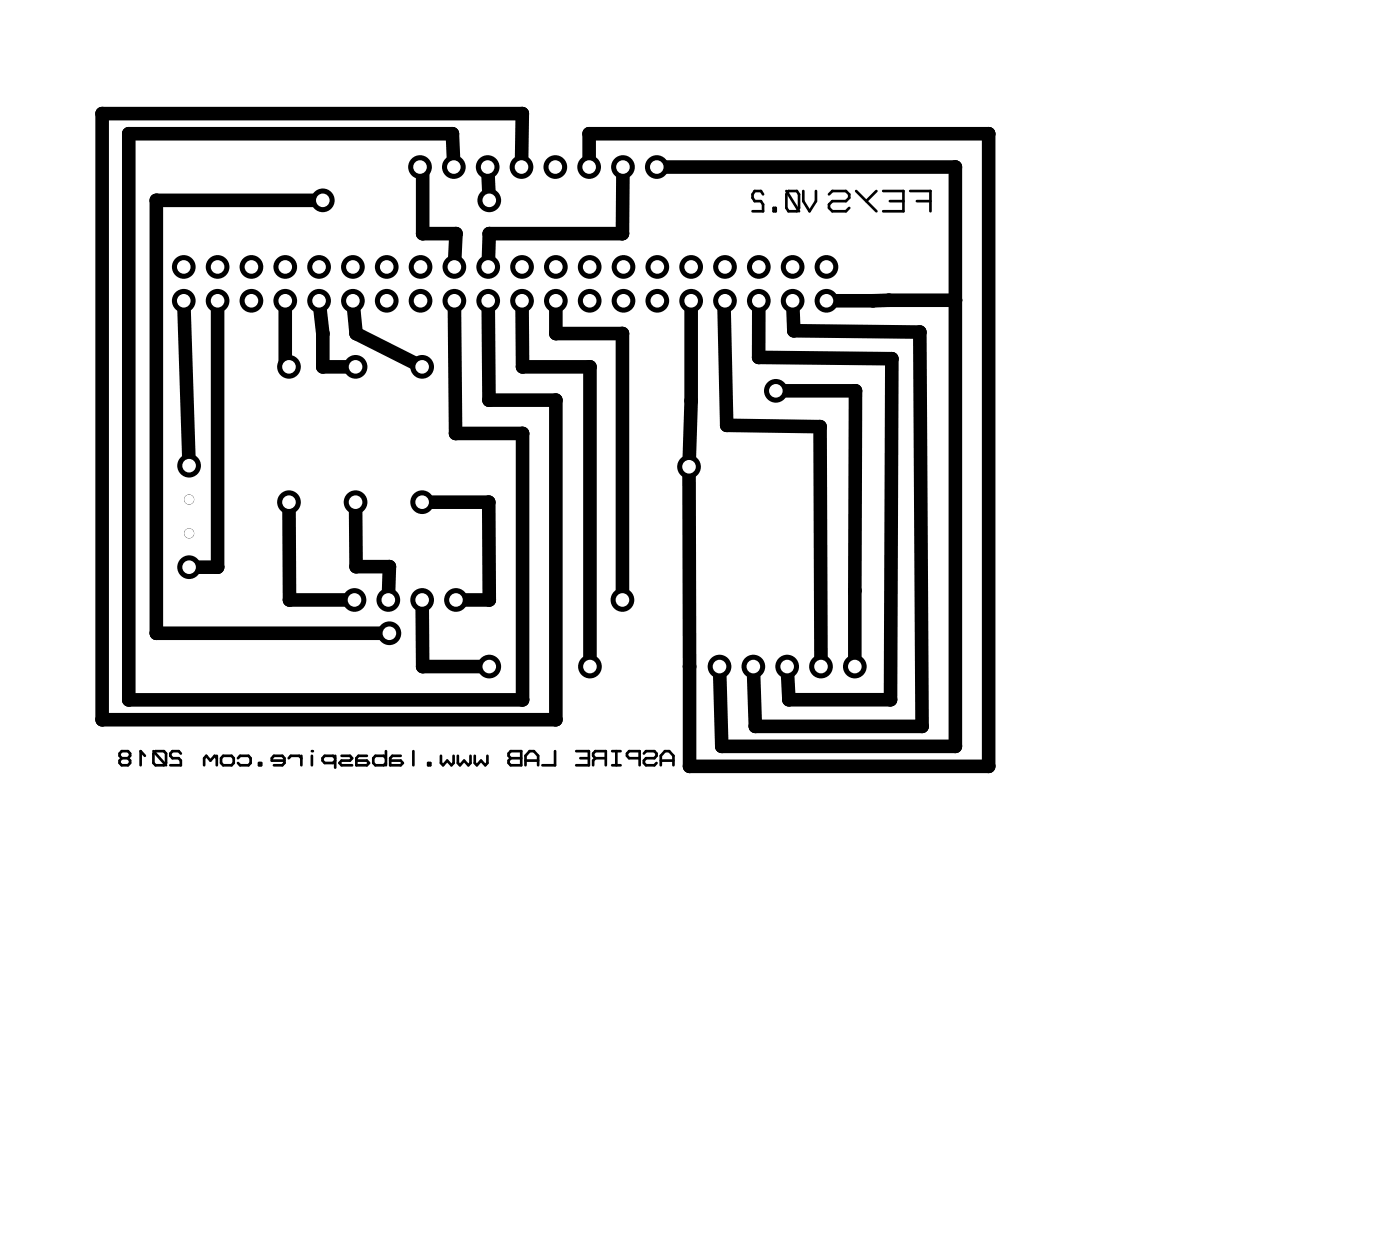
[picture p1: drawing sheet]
<svg xmlns="http://www.w3.org/2000/svg" width="105mm" height="94mm" viewBox="0 0 105 94" stroke-linecap="round" stroke-linejoin="round" font-family="sans-serif">
<g fill="#000">
<circle cx="7.7" cy="8.5" r=".51"/>
<circle cx="9.7" cy="10" r=".51"/>
<circle cx="11.7" cy="15" r=".51"/>
<circle cx="31.5" cy="12.5" r=".51"/>
<circle cx="31.6" cy="12.6" r=".51"/>
<circle cx="31.7" cy="12.6" r=".51"/>
<circle cx="31.7" cy="17.5" r=".51"/>
<circle cx="34" cy="10" r=".51"/>
<circle cx="34.2" cy="17.5" r=".51"/>
<circle cx="36.7" cy="17.5" r=".51"/>
<circle cx="39.2" cy="8.5" r=".51"/>
<circle cx="44.2" cy="10" r=".51"/>
<circle cx="46.7" cy="17.5" r=".51"/>
<circle cx="49.3" cy="12.5" r=".89"/>
<circle cx="71.7" cy="12.5" r=".51"/>
<circle cx="74.2" cy="10" r=".51"/>
<circle cx="21.4" cy="27.5" r=".51"/>
<circle cx="24.2" cy="27.5" r=".51"/>
<circle cx="24.2" cy="25" r=".51"/>
<circle cx="26.7" cy="25" r=".51"/>
<circle cx="34.2" cy="32.5" r=".51"/>
<circle cx="36.7" cy="37.7" r=".51"/>
<circle cx="36.7" cy="30" r=".51"/>
<circle cx="39.2" cy="32.5" r=".51"/>
<circle cx="39.2" cy="27.5" r=".51"/>
<circle cx="41.7" cy="25" r=".51"/>
<circle cx="41.7" cy="30" r=".51"/>
<circle cx="44.3" cy="27.5" r=".51"/>
<circle cx="46.7" cy="25" r=".51"/>
<circle cx="51.9" cy="30.1" r=".51"/>
<circle cx="54.4" cy="22.6" r=".51"/>
<circle cx="54.6" cy="31.9" r=".51"/>
<circle cx="57" cy="26.8" r=".51"/>
<circle cx="58.1" cy="29.3" r=".51"/>
<circle cx="59.6" cy="24.8" r=".51"/>
<circle cx="61.6" cy="32" r=".51"/>
<circle cx="64.2" cy="29.3" r=".51"/>
<circle cx="65.6" cy="22.6" r=".51"/>
<circle cx="66.7" cy="22.5" r=".51"/>
<circle cx="67" cy="26.9" r=".51"/>
<circle cx="69.1" cy="24.9" r=".51"/>
<circle cx="71.7" cy="22.5" r=".51"/>
<circle cx="7.7" cy="54" r=".51"/>
<circle cx="9.7" cy="52.5" r=".51"/>
<circle cx="11.7" cy="47.5" r=".51"/>
<circle cx="16.3" cy="42.6" r=".51"/>
<circle cx="21.7" cy="45" r=".51"/>
<circle cx="26.7" cy="42.5" r=".51"/>
<circle cx="29.2" cy="42.5" r=".51"/>
<circle cx="31.7" cy="50" r=".51"/>
<circle cx="36.7" cy="45" r=".51"/>
<circle cx="39.2" cy="52.5" r=".51"/>
<circle cx="41.7" cy="54" r=".51"/>
<circle cx="51.8" cy="57.5" r=".51"/>
<circle cx="51.8" cy="50" r=".51"/>
<circle cx="54.2" cy="56" r=".51"/>
<circle cx="56.7" cy="54.5" r=".51"/>
<circle cx="59.2" cy="52.5" r=".51"/>
<circle cx="64.2" cy="44.3" r=".51"/>
<circle cx="66.9" cy="52.5" r=".51"/>
<circle cx="69.2" cy="54.5" r=".51"/>
<circle cx="71.7" cy="56" r=".51"/>
<circle cx="74.2" cy="57.5" r=".51"/>
</g>
<g fill="none" stroke="#000" stroke-width="1">
<path d="M24.2 15h-12.5v32.5h17.5M31.5 12.5l.2 .1v4.9h2.5l-.1 2.5M31.5 12.5h.1M34.1 12.5l-.1-2.5h-24.3v42.5h29.5v-20h-5l-.1-9.9M36.6 12.5l.1 2.5M39.2 12.5v-4h-31.5v45.5h34v-24h-5v-7.4M44.2 12.5v-2.5h30v47.5h-22.4l-.1-22.5 .2-4.9v-7.5M46.8 12.5l-.1 5h-10v2.5M49.3 12.5h22.4v43.5h-17.5l-.2-6M13.8 22.6l.4 12.4M16.3 22.6v20h-2.1M21.4 22.6v4.9h.3"/>
<path d="M21.7 37.7v7.3h4.9M24 22.6l.2 2.4v2.5h2.5M26.5 22.6l.2 2.4 5 2.5M26.7 37.7v4.8h2.5v2.5M31.7 37.7h5v7.3h-2.5M39.2 22.6v4.9h5.1v22.5M41.7 22.6v2.4h5v20M54.4 22.6l.2 9.3 7 .1v18M57 22.6v4.2l10 .1-.1 25.6h-7.7l-.1-2.5M58.1 29.3h6.1v20.7M59.5 22.6l.1 2.2 9.5 .1 .1 29.6h-12.5l-.1-4.5M71.7 22.5l-9.6 .1"/>
<path d="M31.7 45v5h5"/>
</g>
<circle cx="49.3" cy="12.5" r=".51" fill="#fff"/>
<circle cx="46.8" cy="12.5" r=".89" fill="#000"/>
<circle cx="46.8" cy="12.5" r=".51" fill="#fff"/>
<circle cx="44.2" cy="12.5" r=".89" fill="#000"/>
<circle cx="44.2" cy="12.5" r=".51" fill="#fff"/>
<circle cx="41.7" cy="12.5" r=".89" fill="#000"/>
<circle cx="41.7" cy="12.5" r=".51" fill="#fff"/>
<circle cx="39.2" cy="12.5" r=".89" fill="#000"/>
<circle cx="39.2" cy="12.5" r=".51" fill="#fff"/>
<circle cx="36.6" cy="12.5" r=".89" fill="#000"/>
<circle cx="36.6" cy="12.5" r=".51" fill="#fff"/>
<circle cx="34.1" cy="12.5" r=".89" fill="#000"/>
<circle cx="34.1" cy="12.5" r=".51" fill="#fff"/>
<circle cx="31.5" cy="12.5" r=".89" fill="#000"/>
<circle cx="31.5" cy="12.5" r=".51" fill="#fff"/>
<circle cx="62.1" cy="22.6" r=".89" fill="#000"/>
<circle cx="62.1" cy="22.6" r=".51" fill="#fff"/>
<circle cx="62.1" cy="20" r=".89" fill="#000"/>
<circle cx="62.1" cy="20" r=".51" fill="#fff"/>
<circle cx="59.5" cy="22.6" r=".89" fill="#000"/>
<circle cx="59.5" cy="22.6" r=".51" fill="#fff"/>
<circle cx="59.5" cy="20" r=".89" fill="#000"/>
<circle cx="59.5" cy="20" r=".51" fill="#fff"/>
<circle cx="57" cy="22.6" r=".89" fill="#000"/>
<circle cx="57" cy="22.6" r=".51" fill="#fff"/>
<circle cx="57" cy="20" r=".89" fill="#000"/>
<circle cx="57" cy="20" r=".51" fill="#fff"/>
<circle cx="54.4" cy="22.6" r=".89" fill="#000"/>
<circle cx="54.4" cy="22.6" r=".51" fill="#fff"/>
<circle cx="54.4" cy="20" r=".89" fill="#000"/>
<circle cx="54.4" cy="20" r=".51" fill="#fff"/>
<circle cx="51.9" cy="22.6" r=".89" fill="#000"/>
<circle cx="51.9" cy="22.6" r=".51" fill="#fff"/>
<circle cx="51.9" cy="20" r=".89" fill="#000"/>
<circle cx="51.9" cy="20" r=".51" fill="#fff"/>
<circle cx="49.4" cy="22.6" r=".89" fill="#000"/>
<circle cx="49.4" cy="22.6" r=".51" fill="#fff"/>
<circle cx="49.4" cy="20" r=".89" fill="#000"/>
<circle cx="49.4" cy="20" r=".51" fill="#fff"/>
<circle cx="46.8" cy="22.6" r=".89" fill="#000"/>
<circle cx="46.8" cy="22.6" r=".51" fill="#fff"/>
<circle cx="46.8" cy="20" r=".89" fill="#000"/>
<circle cx="46.8" cy="20" r=".51" fill="#fff"/>
<circle cx="44.3" cy="22.6" r=".89" fill="#000"/>
<circle cx="44.3" cy="22.6" r=".51" fill="#fff"/>
<circle cx="44.3" cy="20" r=".89" fill="#000"/>
<circle cx="44.3" cy="20" r=".51" fill="#fff"/>
<circle cx="41.7" cy="22.6" r=".89" fill="#000"/>
<circle cx="41.7" cy="22.6" r=".51" fill="#fff"/>
<circle cx="41.7" cy="20" r=".89" fill="#000"/>
<circle cx="41.7" cy="20" r=".51" fill="#fff"/>
<circle cx="39.2" cy="22.6" r=".89" fill="#000"/>
<circle cx="39.2" cy="22.6" r=".51" fill="#fff"/>
<circle cx="39.2" cy="20" r=".89" fill="#000"/>
<circle cx="39.2" cy="20" r=".51" fill="#fff"/>
<circle cx="36.7" cy="22.6" r=".89" fill="#000"/>
<circle cx="36.7" cy="22.6" r=".51" fill="#fff"/>
<circle cx="36.7" cy="20" r=".89" fill="#000"/>
<circle cx="36.7" cy="20" r=".51" fill="#fff"/>
<circle cx="34.1" cy="22.6" r=".89" fill="#000"/>
<circle cx="34.1" cy="22.6" r=".51" fill="#fff"/>
<circle cx="34.1" cy="20" r=".89" fill="#000"/>
<circle cx="34.1" cy="20" r=".51" fill="#fff"/>
<circle cx="31.6" cy="22.6" r=".89" fill="#000"/>
<circle cx="31.6" cy="22.6" r=".51" fill="#fff"/>
<circle cx="31.6" cy="20" r=".89" fill="#000"/>
<circle cx="31.6" cy="20" r=".51" fill="#fff"/>
<circle cx="29" cy="22.6" r=".89" fill="#000"/>
<circle cx="29" cy="22.6" r=".51" fill="#fff"/>
<circle cx="29" cy="20" r=".89" fill="#000"/>
<circle cx="29" cy="20" r=".51" fill="#fff"/>
<circle cx="26.5" cy="22.6" r=".89" fill="#000"/>
<circle cx="26.5" cy="22.6" r=".51" fill="#fff"/>
<circle cx="26.5" cy="20" r=".89" fill="#000"/>
<circle cx="26.5" cy="20" r=".51" fill="#fff"/>
<circle cx="24" cy="22.6" r=".89" fill="#000"/>
<circle cx="24" cy="22.6" r=".51" fill="#fff"/>
<circle cx="24" cy="20" r=".89" fill="#000"/>
<circle cx="24" cy="20" r=".51" fill="#fff"/>
<circle cx="21.4" cy="22.6" r=".89" fill="#000"/>
<circle cx="21.4" cy="22.6" r=".51" fill="#fff"/>
<circle cx="21.4" cy="20" r=".89" fill="#000"/>
<circle cx="21.4" cy="20" r=".51" fill="#fff"/>
<circle cx="18.9" cy="22.6" r=".89" fill="#000"/>
<circle cx="18.9" cy="22.6" r=".51" fill="#fff"/>
<circle cx="18.9" cy="20" r=".89" fill="#000"/>
<circle cx="18.9" cy="20" r=".51" fill="#fff"/>
<circle cx="16.3" cy="22.6" r=".89" fill="#000"/>
<circle cx="16.3" cy="22.6" r=".51" fill="#fff"/>
<circle cx="16.3" cy="20" r=".89" fill="#000"/>
<circle cx="16.3" cy="20" r=".51" fill="#fff"/>
<circle cx="13.8" cy="22.6" r=".89" fill="#000"/>
<circle cx="13.8" cy="22.6" r=".51" fill="#fff"/>
<circle cx="13.8" cy="20" r=".89" fill="#000"/>
<circle cx="13.8" cy="20" r=".51" fill="#fff"/>
<circle cx="64.2" cy="50" r=".89" fill="#000"/>
<circle cx="64.2" cy="50" r=".51" fill="#fff"/>
<circle cx="61.6" cy="50" r=".89" fill="#000"/>
<circle cx="61.6" cy="50" r=".51" fill="#fff"/>
<circle cx="59.1" cy="50" r=".89" fill="#000"/>
<circle cx="59.1" cy="50" r=".51" fill="#fff"/>
<circle cx="56.6" cy="50" r=".89" fill="#000"/>
<circle cx="56.6" cy="50" r=".51" fill="#fff"/>
<circle cx="54" cy="50" r=".89" fill="#000"/>
<circle cx="54" cy="50" r=".51" fill="#fff"/>
<circle cx="34.2" cy="45" r=".89" fill="#000"/>
<circle cx="34.2" cy="45" r=".51" fill="#fff"/>
<circle cx="31.7" cy="45" r=".89" fill="#000"/>
<circle cx="31.7" cy="45" r=".51" fill="#fff"/>
<circle cx="29.2" cy="45" r=".89" fill="#000"/>
<circle cx="29.2" cy="45" r=".51" fill="#fff"/>
<circle cx="26.6" cy="45" r=".89" fill="#000"/>
<circle cx="26.6" cy="45" r=".51" fill="#fff"/>
<circle cx="21.7" cy="27.5" r=".89" fill="#000"/>
<circle cx="21.7" cy="27.5" r=".51" fill="#fff"/>
<circle cx="21.7" cy="37.7" r=".89" fill="#000"/>
<circle cx="21.7" cy="37.7" r=".51" fill="#fff"/>
<circle cx="26.7" cy="27.5" r=".89" fill="#000"/>
<circle cx="26.7" cy="27.5" r=".51" fill="#fff"/>
<circle cx="26.7" cy="37.7" r=".89" fill="#000"/>
<circle cx="26.7" cy="37.7" r=".51" fill="#fff"/>
<circle cx="31.7" cy="27.5" r=".89" fill="#000"/>
<circle cx="31.7" cy="27.5" r=".51" fill="#fff"/>
<circle cx="31.7" cy="37.7" r=".89" fill="#000"/>
<circle cx="31.7" cy="37.7" r=".51" fill="#fff"/>
<circle cx="14.2" cy="42.6" r=".89" fill="#000"/>
<circle cx="14.2" cy="42.6" r=".51" fill="#fff"/>
<circle cx="14.2" cy="40" r=".38" fill="#000"/>
<circle cx="14.2" cy="40" r=".37" fill="#fff"/>
<circle cx="14.2" cy="37.5" r=".38" fill="#000"/>
<circle cx="14.2" cy="37.5" r=".37" fill="#fff"/>
<circle cx="14.2" cy="35" r=".89" fill="#000"/>
<circle cx="14.2" cy="35" r=".51" fill="#fff"/>
<circle cx="58.3" cy="29.3" r=".89" fill="#000"/>
<circle cx="58.3" cy="29.3" r=".51" fill="#fff"/>
<circle cx="51.7" cy="35" r=".89" fill="#000"/>
<circle cx="51.7" cy="35" r=".51" fill="#fff"/>
<circle cx="44.3" cy="50" r=".89" fill="#000"/>
<circle cx="44.3" cy="50" r=".51" fill="#fff"/>
<circle cx="36.7" cy="15" r=".89" fill="#000"/>
<circle cx="36.7" cy="15" r=".51" fill="#fff"/>
<circle cx="36.7" cy="50" r=".89" fill="#000"/>
<circle cx="36.7" cy="50" r=".51" fill="#fff"/>
<circle cx="46.7" cy="45" r=".89" fill="#000"/>
<circle cx="46.7" cy="45" r=".51" fill="#fff"/>
<circle cx="29.2" cy="47.5" r=".89" fill="#000"/>
<circle cx="29.2" cy="47.5" r=".51" fill="#fff"/>
<circle cx="24.2" cy="15" r=".89" fill="#000"/>
<circle cx="24.2" cy="15" r=".51" fill="#fff"/>
<g fill="none" stroke="#000" stroke-width=".2">
<path d="M57.3 14.6l-.2-.3h-.4l-.2 .3v.2l.2 .3h.4l.2 .2v.6h-.8M58.1 15.6h.1v.3h-.1zM59 14.3l1 1.6M59.2 14.3h.6l.2 .3v1l-.2 .3h-.6l-.2-.3v-1zM60.3 14.3v.8l.5 .8 .5-.8v-.8M62.2 14.6l.3-.3h1l.3 .3v.2l-.3 .3h-1l-.3 .2v.3l.3 .3h1l.3-.3M64.3 14.3l1.5 1.6M65.8 14.3l-.8 .8M66.3 14.3h1.5v1.6h-1.5M66.8 15.1h1M68.3 14.3h1.6v1.6M68.8 15.1h1.1"/>
<path d="M9.1 56.9l-.1-.2v-.1l.1-.2h.5l.2 .2v.1l-.2 .2M9.1 56.9l-.1 .2v.2l.1 .1h.5l.2-.1v-.2l-.2-.2M9.1 56.9h.5M10.9 56.7l-.3-.3v1M11.5 56.4l1 1M11.7 56.4h.6l.2 .2v.7l-.2 .1h-.6l-.2-.1v-.7zM13.6 56.6l-.2-.2h-.5l-.1 .2v.1l.1 .2h.5l.2 .2v.3h-.8M16.3 56.7v.7M16.3 56.9l-.2-.2-.3 .4-.3-.4-.2 .2v.5M16.8 56.7h.6l.1 .2v.4l-.1 .1h-.6l-.2-.1v-.4zM17.9 56.9l.1-.2h.7l.1 .2v.4l-.1 .1h-.7l-.1-.1M19.4 57.3h.2v.1h-.2z"/>
<path d="M21.4 57.1h-1v-.2l.2-.2h.6l.2 .2v.4l-.2 .1h-.6M21.7 56.9l.1-.2h.7l.1 .2M22.6 56.7v.7M23.4 56.4h.1M23.4 56.7v.7M25.2 56.9l-.2-.2h-.6l-.2 .2v.2l.2 .2h.6l.2-.2M25.2 56.7v.9M25.6 56.7h.7l.1 .2-.1 .2h-.7l-.1 .2 .1 .1h.8M27.5 56.7h-.6l-.1 .2v.5h.7l.2-.1-.2-.2h-.7M29 56.9l-.2-.2h-.6l-.2 .2v.4l.2 .1h.6l.2-.1M29 56.4v1M30.1 56.7h-.6l-.2 .2v.5h.8l.1-.1-.1-.2h-.8"/>
<path d="M31 56.4v1M32.1 57.3h.2v.1h-.2zM33.1 56.7v.6l.2 .1 .3-.3 .3 .3 .2-.1v-.6M34.4 56.7v.6l.1 .1 .3-.3 .4 .3 .1-.1v-.6M35.6 56.7v.6l.2 .1 .3-.3 .3 .3 .2-.1v-.6M38.3 56.4h.8v1h-.8l-.1-.1v-.2l.1-.2-.1-.2v-.1zM38.3 56.9h.8M39.5 57.4v-.7l.3-.3h.3l.3 .3v.7M39.5 57.1h.9M41.7 56.4v1h-1M43.3 56.4h.9v1h-.9M43.6 56.9h.6"/>
<path d="M44.7 56.9l-.2-.2v-.1l.2-.2h.8v1M44.7 56.9h.8M44.7 56.9l-.2 .2v.3M46 56.4h.6M46 57.4h.6M46.3 56.4v1M48 56.9h-.8l-.1-.2v-.1l.1-.2h.8v1M48.3 56.6l.2-.2h.6l.2 .2v.1l-.2 .2h-.6l-.2 .2v.2l.2 .1h.6l.2-.1M49.6 57.4v-.7l.3-.3h.3l.4 .3v.7M49.6 57.1h1"/>
</g>
</svg>
